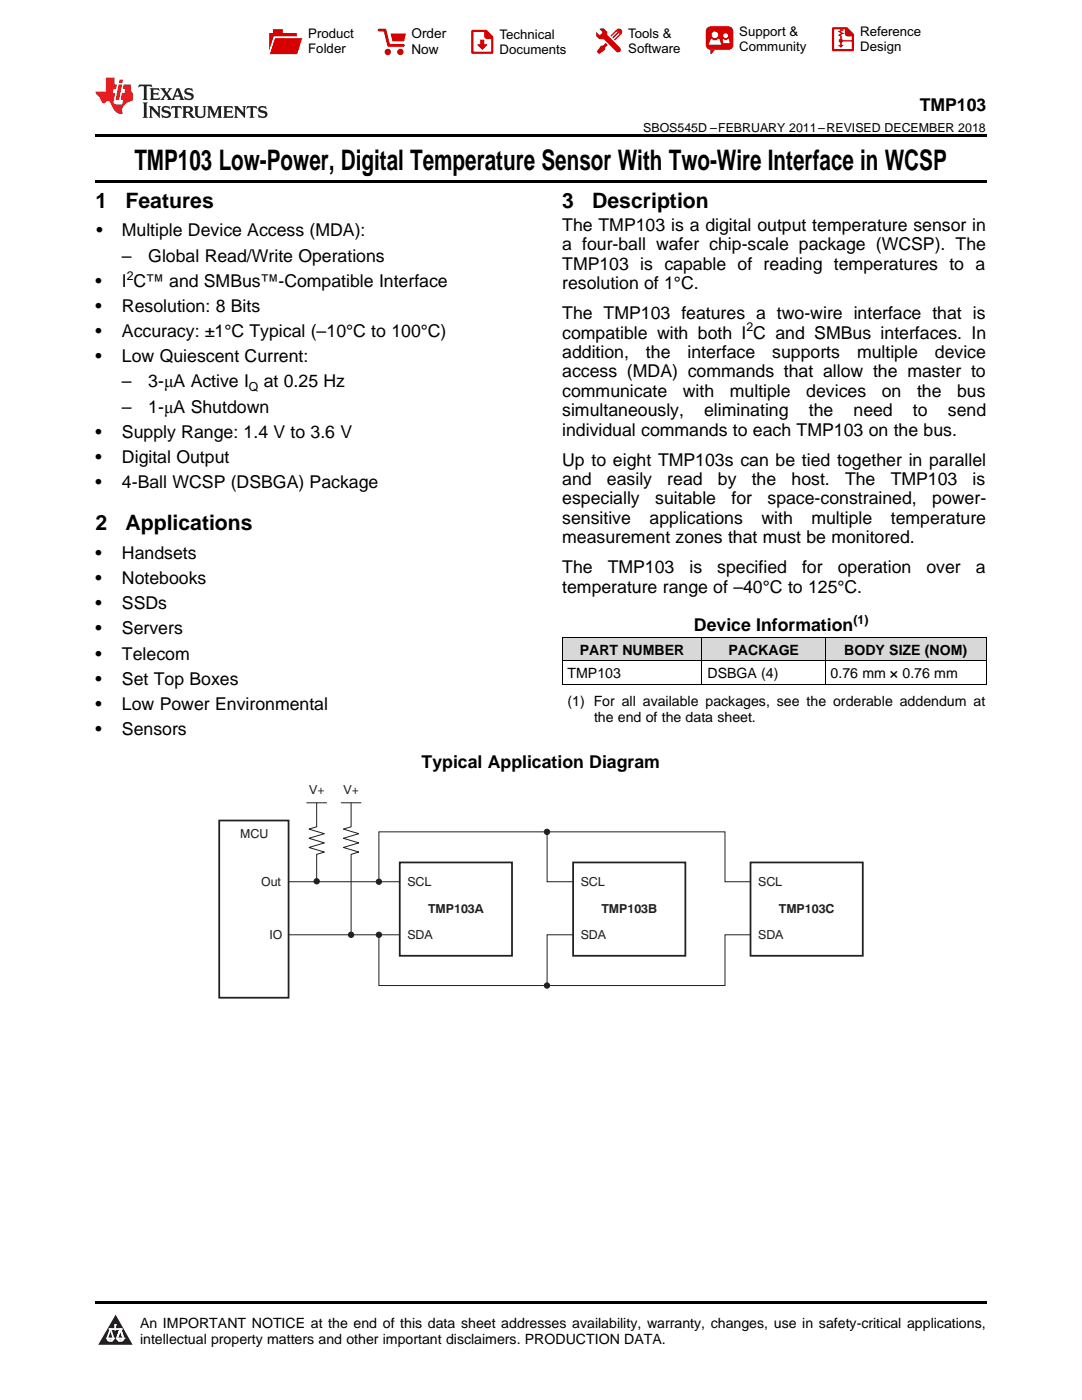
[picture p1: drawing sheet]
<svg xmlns="http://www.w3.org/2000/svg" width="216mm" height="279mm" viewBox="0 0 216 279" stroke-linecap="round" stroke-linejoin="round" font-family="sans-serif">
<defs><g id="words">
<text font-size="5.6" x="26.8" y="33.9">TMP103 Low-Power, Digital Temperature Sensor With Two-Wire Interface in WCSP</text>
<g font-size="4.2">
<text x="19" y="41.4">1</text>
<text x="25" y="41.4">Features</text>
<text x="112.2" y="41.4">3</text>
<text x="118.2" y="41.4">Description</text>
<text x="19" y="105.9">2</text>
<text x="25" y="105.9">Applications</text>
</g>
<g font-size="3.5">
<text x="183.5" y="22.2">TMP103</text>
<text x="19.2" y="47.1">•</text>
<text x="24.3" y="47.1">Multiple Device Access (MDA):</text>
<text x="112.2" y="46.1">The TMP103 is a digital output temperature sensor in</text>
<text x="24.3" y="52.2">–</text>
<text x="29.6" y="52.2">Global Read/Write Operations</text>
<text x="112.2" y="50">a four-ball wafer chip-scale package (WCSP). The</text>
<text x="112.2" y="53.8">TMP103 is capable of reading temperatures to a</text>
<text x="19" y="57.2">•</text>
<text x="24.3" y="57.2">I C™ and SMBus™-Compatible Interface</text>
<text x="112.2" y="57.7">resolution of 1°C.</text>
<text x="19" y="62.2">•</text>
<text x="24.3" y="62.2">Resolution: 8 Bits</text>
<text x="112.2" y="63.7">The TMP103 features a two-wire interface that is</text>
<text x="19" y="67.2">•</text>
<text x="24.3" y="67.2">Accuracy: ±1°C Typical (–10°C to 100°C)</text>
<text x="112.2" y="67.6">compatible with both I C and SMBus interfaces. In</text>
<text x="112.2" y="71.4">addition,</text>
<text x="128.9" y="71.4">the</text>
<text x="137.2" y="71.4">interface</text>
<text x="154.1" y="71.4">supports</text>
<text x="171" y="71.4">multiple</text>
<text x="186.5" y="71.4">device</text>
<text x="19" y="72.2">•</text>
<text x="24.3" y="72.2">Low Quiescent Current:</text>
<text x="24.3" y="77.3">–</text>
<text x="29.6" y="77.3">3-μA Active I</text>
<text x="52.6" y="77.3">at 0.25 Hz</text>
<text x="112.2" y="75.3">access (MDA) commands that allow the master to</text>
<text x="24.3" y="82.4">–</text>
<text x="29.6" y="82.4">1-μA Shutdown</text>
<text x="112.2" y="79.2">communicate</text>
<text x="112.2" y="83.1">simultaneously,</text>
<text x="136.3" y="79.2">with</text>
<text x="140.5" y="83.1">eliminating</text>
<text x="145.6" y="79.2">multiple</text>
<text x="160.9" y="79.2">devices</text>
<text x="161.4" y="83.1">the</text>
<text x="170.3" y="83.1">need</text>
<text x="176" y="79.2">on</text>
<text x="182.2" y="83.1">to</text>
<text x="183" y="79.2">the</text>
<text x="189.1" y="83.1">send</text>
<text x="191" y="79.2">bus</text>
<text x="19" y="87.4">•</text>
<text x="24.3" y="87.4">Supply Range: 1.4 V to 3.6 V</text>
<text x="112.2" y="87">individual commands to each TMP103 on the bus.</text>
<text x="19" y="92.4">•</text>
<text x="24.3" y="92.4">Digital Output</text>
<text x="112.2" y="92.9">Up to eight TMP103s can be tied together in parallel</text>
<text x="19" y="97.4">•</text>
<text x="24.3" y="97.4">4-Ball WCSP (DSBGA) Package</text>
<text x="112.2" y="96.8">and</text>
<text x="112.2" y="100.7">especially</text>
<text x="121.1" y="96.8">easily</text>
<text x="130.7" y="100.7">suitable</text>
<text x="133.2" y="96.8">read</text>
<text x="143.2" y="96.8">by</text>
<text x="146" y="100.7">for</text>
<text x="150" y="96.8">the</text>
<text x="153.1" y="100.7">space-constrained,</text>
<text x="157.9" y="96.8">host.</text>
<text x="168.6" y="96.8">The</text>
<text x="177.7" y="96.8">TMP103</text>
<text x="186" y="100.7">power-</text>
<text x="194.1" y="96.8">is</text>
<text x="112.2" y="104.6">sensitive</text>
<text x="129.6" y="104.6">applications</text>
<text x="151.9" y="104.6">with</text>
<text x="161.9" y="104.6">multiple</text>
<text x="177.8" y="104.6">temperature</text>
<text x="19" y="111.6">•</text>
<text x="24.3" y="111.6">Handsets</text>
<text x="112.2" y="108.4">measurement zones that must be monitored.</text>
<text x="19" y="116.6">•</text>
<text x="24.3" y="116.6">Notebooks</text>
<text x="112.2" y="114.4">The</text>
<text x="112.2" y="118.3">temperature range of –40°C to 125°C.</text>
<text x="121.3" y="114.4">TMP103</text>
<text x="137.6" y="114.4">is</text>
<text x="143.1" y="114.4">specified</text>
<text x="160" y="114.4">for</text>
<text x="167.2" y="114.4">operation</text>
<text x="184.9" y="114.4">over</text>
<text x="194.7" y="114.4">a</text>
<text x="19" y="121.6">•</text>
<text x="24.3" y="121.6">SSDs</text>
<text x="19" y="126.6">•</text>
<text x="19" y="131.6">•</text>
<text x="24.3" y="126.6">Servers</text>
<text x="24.3" y="131.6">Telecom</text>
<text x="138.5" y="126">Device Information</text>
<text x="19" y="136.6">•</text>
<text x="24.3" y="136.6">Set Top Boxes</text>
<text x="19" y="141.6">•</text>
<text x="24.3" y="141.6">Low Power Environmental</text>
<text x="19" y="146.6">•</text>
<text x="24.3" y="146.6">Sensors</text>
<text x="84.1" y="153.4">Typical Application Diagram</text>
</g>
<g font-size="2.8">
<text x="115.7" y="130.7">PART NUMBER</text>
<text x="145.3" y="130.7">PACKAGE</text>
<text x="168.5" y="130.7">BODY SIZE (NOM)</text>
<text x="113.2" y="135.3">TMP103</text>
<text x="141.2" y="135.3">DSBGA (4)</text>
<text x="165.7" y="135.3">0.76 mm × 0.76 mm</text>
<text x="113.2" y="140.8">(1) For all available packages, see the orderable addendum at</text>
<text x="118.5" y="144">the end of the data sheet.</text>
<text x="27.9" y="265">An IMPORTANT NOTICE at the end of this data sheet addresses availability, warranty, changes, use in safety-critical applications,</text>
<text x="27.9" y="268.2">intellectual property matters and other important disclaimers. PRODUCTION DATA.</text>
</g>
<g font-size="2.7">
<text x="82.1" y="7.7">Order</text>
<text x="82.1" y="10.7">Now</text>
</g>
<g font-size="2.6">
<text x="61.5" y="7.6">Product</text>
<text x="61.5" y="10.6">Folder</text>
<text x="99.7" y="7.8">Technical</text>
<text x="99.7" y="10.8">Documents</text>
<text x="125.3" y="7.6">Tools &amp;</text>
<text x="125.3" y="10.6">Software</text>
<text x="147.5" y="7.2">Support &amp;</text>
<text x="147.5" y="10.2">Community</text>
<text x="171.6" y="7.3">Reference</text>
<text x="171.6" y="10.2">Design</text>
</g>
<g font-size="2.5">
<text x="128.3" y="26.3">SBOS545D –FEBRUARY 2011–REVISED DECEMBER 2018</text>
<text x="25.3" y="55.8">2</text>
<text x="148.9" y="66.1">2</text>
<text x="49.7" y="78">Q</text>
<text x="170.3" y="124.6">(1)</text>
</g>
<g font-size="2.5" fill="#231f20">
<text x="61.7" y="158.5">V+</text>
<text x="68.6" y="158.5">V+</text>
<text x="47.9" y="167.3">MCU</text>
<text x="52.1" y="176.8">Out</text>
<text x="81.3" y="176.8">SCL</text>
<text x="115.9" y="176.8">SCL</text>
<text x="151.3" y="176.8">SCL</text>
<text x="85.4" y="182.3">TMP103A</text>
<text x="120" y="182.3">TMP103B</text>
<text x="155.4" y="182.3">TMP103C</text>
<text x="53.8" y="187.4">IO</text>
<text x="81.3" y="187.4">SDA</text>
<text x="115.9" y="187.4">SDA</text>
<text x="151.3" y="187.4">SDA</text>
</g>
</g></defs>
<g fill="#d8d8d8">
<path d="M112.2 127.3h27.9v4.6h-27.9z"/>
<path d="M140.1 127.3h24.6v4.6h-24.6z"/>
<path d="M164.7 127.3h32.1v4.6h-32.1z"/>
</g>
<path d="M23.1 262.4l3.4 6h-6.9z" fill="#231f20"/>
<path d="M21.4 267.1h1.2l-.3 .5h-.3a.55 .55 0 0 1-.6-.5z" fill-rule="evenodd" fill="#fff"/>
<path d="M21.4 267.1h1.2l-.3 .5h-.3a.55 .55 0 0 1-.6-.5z" fill="none" stroke="#231f20" stroke-width=".34"/>
<path d="M21.4 267.1l1.2 .1-.3 .4h-.5z" fill="none" stroke="#fff" stroke-width=".34"/>
<path d="M23 265.3h.1" fill="none" stroke="#fff" stroke-width=".34"/>
<path d="M23 264.4v.9z" fill="#fff"/>
<path d="M23 264.4v.9z" fill="none" stroke="#fff" stroke-width=".34"/>
<circle cx="23" cy="264.4" r=".17" fill="#fff"/>
<path d="M21.9 265.2h.1" fill="none" stroke="#fff" stroke-width=".34"/>
<path d="M21.9 265.2h2.3z" fill="#fff"/>
<path d="M21.9 265.2h2.3z" fill="none" stroke="#fff" stroke-width=".34"/>
<circle cx="24.2" cy="265.2" r=".17" fill="#fff"/>
<path d="M23.3 267.1h.1" fill="none" stroke="#fff" stroke-width=".34"/>
<path d="M24 265.2l-.7 1.9z" fill="#fff"/>
<path d="M24 265.2l-.7 1.9z" fill="none" stroke="#fff" stroke-width=".34"/>
<path d="M24 265.2l.7 1.9z" fill="#fff"/>
<path d="M24 265.2l.7 1.9z" fill="none" stroke="#fff" stroke-width=".34"/>
<path d="M24.6 267.1h.1" fill="none" stroke="#fff" stroke-width=".34"/>
<circle cx="21.4" cy="267.1" r=".17" fill="#fff"/>
<path d="M22.1 265.2l-.7 1.9z" fill="#fff"/>
<path d="M22.1 265.2l-.7 1.9z" fill="none" stroke="#fff" stroke-width=".34"/>
<path d="M22.1 265.2l.5 1.9z" fill="#fff"/>
<path d="M22.1 265.2l.5 1.9z" fill="none" stroke="#fff" stroke-width=".34"/>
<circle cx="22.6" cy="267.1" r=".17" fill="#fff"/>
<path d="M23.4 267.1h1.3a.65 .65 0 0 1-.7 .5 .65 .65 0 0 1-.6-.5z" fill-rule="evenodd" fill="#fff"/>
<path d="M23.4 267.1h1.3a.65 .65 0 0 1-.7 .5 .65 .65 0 0 1-.6-.5z" fill="none" stroke="#231f20" stroke-width=".34"/>
<path d="M23.4 267.1h1.3l-.4 .5h-.6z" fill="none" stroke="#fff" stroke-width=".34"/>
<path d="M23.3 267.1h.1" fill="none" stroke="#fff" stroke-width=".34"/>
<circle cx="24.7" cy="267.1" r=".17" fill="#fff"/>
<path d="M19 259.7h177.8v.5h-177.8z" fill="#000"/>
<path d="M70.1 160.2v4.8l-1.6 .5 3.1 .9-3.1 .9 3.1 .9-3.1 .9 3.1 .9-1.5 .5v16.1" fill="none" stroke="#231f20" stroke-width=".2"/>
<circle cx="70.1" cy="186.6" r=".53" fill="#231f20"/>
<g fill="none" stroke="#231f20" stroke-width=".2">
<path d="M57.6 176h22.2M75.6 176v-10h69.1v10h5.1M57.6 186.6h22.2M75.6 186.6v10.1h69.1v-10.1h5.1"/>
<circle cx="70.1" cy="186.6" r=".53"/>
</g>
<path d="M43.7 163.8h13.9v35.3h-13.9zM79.8 172.1h22.4v18.6h-22.4zM114.4 172.1h22.4v18.6h-22.4zM149.8 172.1h22.4v18.6h-22.4z" fill="none" stroke="#231f20" stroke-width=".35"/>
<circle cx="75.6" cy="176" r=".53" fill="#231f20"/>
<circle cx="75.6" cy="176" r=".53" fill="none" stroke="#231f20" stroke-width=".2"/>
<circle cx="75.6" cy="186.6" r=".53" fill="#231f20"/>
<g fill="none" stroke="#231f20" stroke-width=".2">
<path d="M109.2 166v10h5.2M114.4 186.6h-5.2v10.1"/>
<circle cx="75.6" cy="186.6" r=".53"/>
</g>
<circle cx="109.1" cy="166" r=".53" fill="#231f20"/>
<circle cx="109.1" cy="166" r=".53" fill="none" stroke="#231f20" stroke-width=".2"/>
<circle cx="109.1" cy="196.7" r=".53" fill="#231f20"/>
<g fill="none" stroke="#231f20" stroke-width=".2">
<path d="M63.2 160.2v4.8l-1.6 .5 3.1 .9-3.1 .9 3.1 .9-3.1 .9 3.1 .9-1.5 .5v5M68 160.2h4.1"/>
<circle cx="109.1" cy="196.7" r=".53"/>
</g>
<circle cx="63.2" cy="175.9" r=".53" fill="#231f20"/>
<g fill="none" stroke="#231f20" stroke-width=".2">
<path d="M61.1 160.2h4.1"/>
<circle cx="63.2" cy="175.9" r=".53"/>
</g>
<path d="M112.2 136.5h84.6M112.2 131.9h84.6M112.2 127.2h84.6M112.2 127.2v9.4M140.1 127.2v9.4M164.6 127.2v9.4M196.8 127.2v9.4" fill="none" stroke="#000" stroke-width=".2"/>
<path d="M19 35.9h177.8v.5h-177.8zM19 26.8h177.8v.6h-177.8zM112.2 136.6h.1zM164.6 136.6h.1zM196.7 136.6h.1z" fill="#000"/>
<path d="M27.7 16.9l-.1 .6 .6-.3h.5v.2v2.2l-.2 .4h1l-.2-.4v-2.2v-.2h.5l.6 .3-.2-.6zM29.9 17.6l.2 .4v1.6l-.2 .4h1.9l.1-.6a1.09 1.09 0 0 1-1.3 .1v-.6h.6l.4 .2v-.7l-.2 .2h-.8v-.6l.2-.1a1.01 1.01 0 0 1 1 .3l-.1-.6zM32 17.6l.9 1.2-1 1.2h.9l-.2-.3 .5-.7 .5 .7-.3 .3h1.7l-.2-.3 .1-.4h1l.1 .4-.2 .3h1l-.3-.4-.7-2h-.5l-1 2.2-.8-1.1 .9-1.1h-.9l.2 .2-.4 .7-.4-.7 .2-.2zM35.4 18l.4 1h-.8zM37 17.7a.66 .66 0 0 0-.2 .8 .66 .66 0 0 0 .6 .4l.7 .2 .1 .2a.8 .8 0 0 1-.7 .4 .8 .8 0 0 1-.7-.5l.1 .8 .2-.2a.94 .94 0 0 0 1.1 .1 .94 .94 0 0 0 .4-.9 1.48 1.48 0 0 0-1.3-.6v-.4a1.1 1.1 0 0 1 1.2 .2l-.2-.6-.2 .1-.5-.1zM28.5 20.4l.2 .4v2.3l-.2 .4h1l-.2-.4v-2.3l.2-.4zM29.7 21.2l.2 .4v1.5l-.2 .4h.8l-.3-.4 .1-1.3 1.6 1.8v-2l.2-.4h-.7l.2 .2v1.1l-1.2-1.3zM32.5 21.3a.66 .66 0 0 0-.2 .8 .66 .66 0 0 0 .6 .4l.6 .2 .2 .2a.8 .8 0 0 1-.8 .4 .8 .8 0 0 1-.7-.5l.2 .7 .2-.1a.94 .94 0 0 0 1 .1 .94 .94 0 0 0 .5-1 1.47 1.47 0 0 0-1.3-.6l-.1-.3a1.1 1.1 0 0 1 1.3 .2l-.2-.6-.2 .1-.5-.2zM34.3 21.2l-.2 .6a.64 .64 0 0 1 .8-.3v1.6l-.2 .4h1l-.3-.4 .1-1.6a.66 .66 0 0 1 .8 .3l-.2-.6zM36.3 21.2l.3 .4v1.5l-.3 .4h1l-.2-.2v-.7h.5l.1 .1a.8 .8 0 0 0 1.2 .7l-1-1a.62 .62 0 0 0 .6-.5 .62 .62 0 0 0-.6-.7zM37.1 21.5h.1a.48 .48 0 0 1 .6 0 .48 .48 0 0 1 .1 .6l-.2 .1-.6 .1zM38.7 21.2l.2 .2a2.29 2.29 0 0 0 .4 2 1.05 1.05 0 0 0 1.7-.7v-1.3l.2-.2h-.8l.2 .4v1.1a.61 .61 0 0 1-.6 .6 .61 .61 0 0 1-.6-.6v-1.1l.3-.4zM41.3 21.2l.3 .4v1.5l-.3 .4h.8l-.2-.4v-1.4l.8 1.9 .9-1.9v1.4l-.2 .4h.9l-.2-.4v-1.5l.2-.4h-.8l-.7 1.5-.6-1.5zM44.5 21.2l.2 .4v1.5l-.2 .4h1.9l.2-.6a1.1 1.1 0 0 1-1.4 .2v-.7h.6l.4 .2v-.6l-.2 .1-.8 .1v-.6l.2-.1a1.02 1.02 0 0 1 1.1 .2l-.2-.5zM46.7 21.2l.2 .4v1.5l-.2 .4h.8l-.3-.4 .1-1.3 1.6 1.8v-2l.2-.4h-.7l.2 .2v1.1l-1.2-1.3zM49.3 21.2l-.1 .6a.64 .64 0 0 1 .8-.3v1.6l-.3 .4h1l-.2-.4v-1.6a.66 .66 0 0 1 .8 .3l-.1-.6zM51.7 21.3a.66 .66 0 0 0-.2 .7 .66 .66 0 0 0 .7 .5l.6 .2 .1 .2a.8 .8 0 0 1-.7 .4 .8 .8 0 0 1-.7-.5l.1 .7 .2-.1a.94 .94 0 0 0 1.1 .1 .94 .94 0 0 0 .4-1 1.48 1.48 0 0 0-1.2-.6l-.1-.3a1.1 1.1 0 0 1 1.2 .2l-.2-.6-.1 .1-.6-.2z" fill="#231f20"/>
<path d="M21.1 15.5v2.8h-2v.4l.9 .9a.96 .96 0 0 0 1 1 .59 .59 0 0 1 .5-.4 .59 .59 0 0 1 .5 .3l.4 .8a1.61 1.61 0 0 0 2.1 1.3 1.63 1.63 0 0 1 1.1-2.2l.9-.3v-1.5a1.6 1.6 0 0 1-.4-1.7h-1.4l-.2 .9h.5l-.2 .8h-.5l-.2 1v.3h.5l-.2 .9h-.7a.74 .74 0 0 1-1-.6l.3-1.6h-.5l.2-.8h.5l.1-.9h-.4v-1.4zM23.7 16.9l-.7 3h.8l.6-3zM23.8 15.9l-.1 .7h.7l.2-.7z" fill="#ee1d23"/>
<g fill="#d60000">
<path d="M54.5 5.8h2v.8h2.7v4.2h-5.5v-4.2h.8z" fill-rule="evenodd"/>
<path d="M54.8 7.5h5.6l-1.1 3.3h-5.6z" fill-rule="evenodd"/>
</g>
<path d="M54.7 7.4h5.7l-.1 .1h-5.5l-1.1 3.3z" fill-rule="evenodd" fill="#fff"/>
<path d="M54.7 7.4h5.7l-.1 .1h-5.5l-1.1 3.3z" fill="none" stroke="#fff" stroke-width=".2"/>
<path d="M75.6 6h1.2l.7 3.1h3" fill="none" stroke="#d60000" stroke-width=".56"/>
<g fill="#d60000">
<path d="M77.9 6.7h3.1l-.4 1.5h-2.3z" fill-rule="evenodd"/>
<circle cx="77.4" cy="10.4" r=".64"/>
<circle cx="79.9" cy="10.4" r=".64"/>
</g>
<path d="M94.3 6.2h2.7l1.2 1.2v3.1h-3.9z" fill="none" stroke="#d60000" stroke-width=".44"/>
<g fill="#d60000">
<path d="M95.8 7.9h.8v1h.6l-1 1.1-.9-1v-.1h.5z" fill-rule="evenodd"/>
<path d="M96.6 6.2h.4l1.2 1.2v.4h-1.2l-.4-.4z" fill-rule="evenodd"/>
<path d="M119.7 5.7h.8l.6 .6 .1 .7 2.5 2.5-.7 .8-2.4-2.3-1.1-.2-.5-.6v-.8l.7 .6 .5-.4v-.2l-.5-.5z" fill-rule="evenodd"/>
<path d="M119.9 9.1h.5l.5-.5 .4 .4-.5 .5-.1 .4-1.2 .9-.4-.5z" fill-rule="evenodd"/>
<path d="M123 5.9a.67 .67 0 0 1 1 0 .67 .67 0 0 1 0 .9z" fill-rule="evenodd"/>
<path d="M123 5.9l1 .9-1.2 1.2h-.2v-.2l.9-.9 .1-.2h-.2l-1 1h-.2v-.2l1-1v-.2h-.2l-1 1h-.2v-.2z" fill-rule="evenodd"/>
<circle cx="123.3" cy="9.9" r=".54"/>
</g>
<path d="M121.1 6.3l-.1 .7" fill="none" stroke="#d60000" stroke-width=".2"/>
<g fill="#d60000">
<path d="M141.1 5.5l.7-.2h3.6a.95 .95 0 0 1 .9 .9v2.8a.95 .95 0 0 1-.9 .9h-3.6a.95 .95 0 0 1-1-.9v-2.8z" fill-rule="evenodd"/>
<path d="M141.8 9.9h.9l-.8 .9h-.1z" fill-rule="evenodd"/>
</g>
<g fill="#fff">
<path d="M144.3 8.6h1.3z"/>
<path d="M141.9 7.8h.2l.2 .2h.7l.2-.2h.3l.4 1.1h-2.5z" fill-rule="evenodd"/>
<path d="M144.2 7.8h.2l.2 .2h.5l.1-.2h.2l.2 .8h-1.3z" fill-rule="evenodd"/>
<circle cx="142.6" cy="6.9" r=".65"/>
<circle cx="144.8" cy="7.1" r=".48"/>
</g>
<path d="M166.2 5.6h2.8l1.2 1.3v3.1h-4z" fill="none" stroke="#d60000" stroke-width=".44"/>
<path d="M167.8 7.3v1.8M167.8 8.1h2.3" fill="none" stroke="#d60000" stroke-width=".3"/>
<g fill="#d60000">
<path d="M168.6 5.6h.4l1.2 1.3v.4h-1.1l-.5-.6z" fill-rule="evenodd"/>
<circle cx="167.8" cy="8.1" r=".42"/>
<circle cx="169.1" cy="6.7" r=".55"/>
</g>
<g fill="#d60000">
<path d="M167.2 9h1.2l-.6 .5z"/>
<path d="M167.5 5.8h.6l.3 .2-.6 .3 .6 .4-.7 .3 .2 .3h-.2l-.5-.3 .6-.3-.6-.4 .6-.3z"/>
</g>
<use href="#words"/>
</svg>
